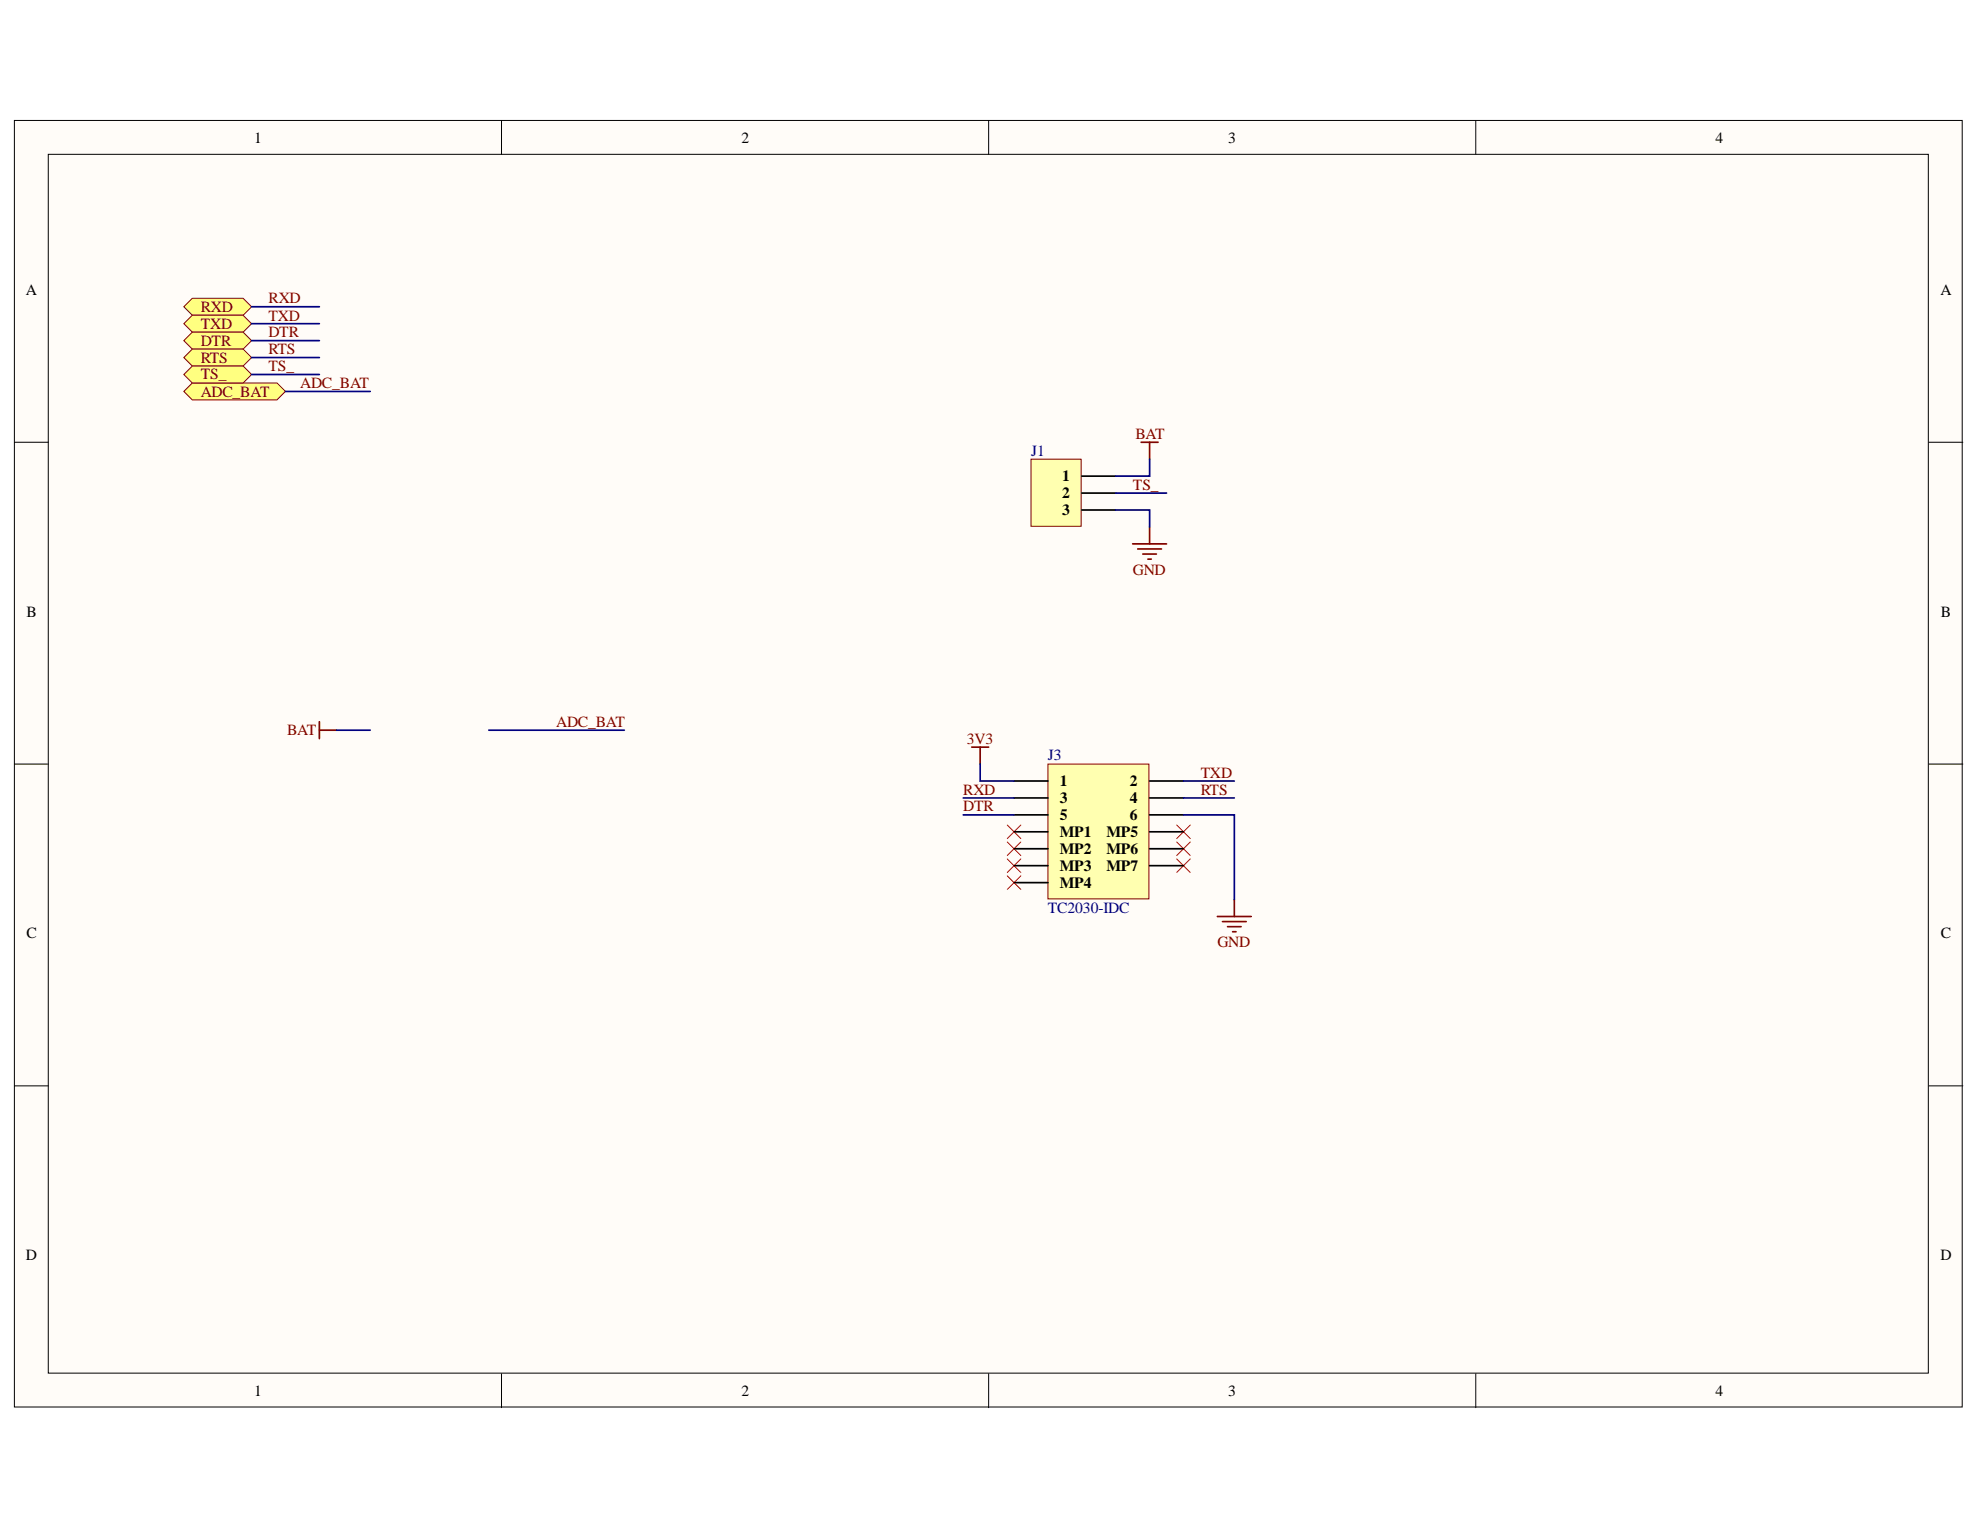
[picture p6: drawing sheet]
<svg xmlns="http://www.w3.org/2000/svg" width="279mm" height="216mm" viewBox="0 0 279 216" stroke-linecap="round" stroke-linejoin="round" font-family="sans-serif">
<defs><g id="words">
<g font-size="2.2">
<text x="35.9" y="20.1">1</text>
<text x="104.6" y="20.1">2</text>
<text x="173.3" y="20.1">3</text>
<text x="242.1" y="20.1">4</text>
<text x="3.6" y="41.6">A</text>
<text x="273.8" y="41.6">A</text>
<text x="149.9" y="67.9">1</text>
<text x="149.9" y="70.3">2</text>
<text x="149.9" y="72.7">3</text>
<text x="3.7" y="87">B</text>
<text x="273.9" y="87">B</text>
<text x="149.6" y="111">1</text>
<text x="149.6" y="113.3">3</text>
<text x="159.4" y="111">2</text>
<text x="159.4" y="113.3">4</text>
<text x="149.6" y="115.7">5</text>
<text x="149.6" y="118.1">MP1</text>
<text x="156.1" y="118.1">MP5</text>
<text x="159.4" y="115.7">6</text>
<text x="149.6" y="120.5">MP2</text>
<text x="149.6" y="122.9">MP3</text>
<text x="149.6" y="125.2">MP4</text>
<text x="156.1" y="120.5">MP6</text>
<text x="156.1" y="122.9">MP7</text>
<text x="3.7" y="132.4">C</text>
<text x="273.9" y="132.4">C</text>
<text x="3.6" y="177.8">D</text>
<text x="273.8" y="177.8">D</text>
<text x="35.9" y="196.9">1</text>
<text x="104.6" y="196.9">2</text>
<text x="173.3" y="196.9">3</text>
<text x="242.1" y="196.9">4</text>
</g>
<g font-size="2.2" fill="#800000">
<text x="28.3" y="44">RXD</text>
<text x="28.3" y="46.4">TXD</text>
<text x="37.9" y="42.8">RXD</text>
<text x="37.9" y="47.6">DTR</text>
<text x="37.9" y="45.2">TXD</text>
<text x="28.3" y="48.8">DTR</text>
<text x="28.3" y="51.2">RTS</text>
<text x="28.3" y="53.5">TS_</text>
<text x="37.9" y="50">RTS</text>
<text x="37.9" y="52.4">TS_</text>
<text x="28.3" y="56">ADC_BAT</text>
<text x="42.4" y="54.8">ADC_BAT</text>
<text x="160.2" y="61.9">BAT</text>
<text x="159.9" y="69.1">TS_</text>
<text x="159.9" y="81.1">GND</text>
<text x="40.5" y="103.8">BAT</text>
<text x="78.5" y="102.6">ADC_BAT</text>
<text x="136.4" y="104.9">3V3</text>
<text x="135.9" y="112.1">RXD</text>
<text x="169.4" y="109.8">TXD</text>
<text x="169.4" y="112.1">RTS</text>
<text x="135.9" y="114.5">DTR</text>
<text x="171.8" y="133.6">GND</text>
</g>
<g font-size="2.2" fill="#000080">
<text x="145.5" y="64.4">J1</text>
<text x="147.9" y="107.3">J3</text>
<text x="147.9" y="128.9">TC2030-IDC</text>
</g>
</g></defs>
<g fill="#fffcf8" stroke="#000" stroke-width=".14">
<path d="M2 17h274.9v181.5h-274.9z"/>
<path d="M6.8 21.8h265.3v172h-265.3z"/>
</g>
<path d="M70.8 17v4.8M139.5 17v4.8M208.2 17v4.8M2 62.4h4.8M272.2 62.4h4.8M2 107.8h4.8M272.2 107.8h4.8M2 153.2h4.8M272.2 153.2h4.8M70.8 193.9v4.7M139.5 193.9v4.7M208.2 193.9v4.7" fill="none" stroke="#000" stroke-width=".14"/>
<path d="M159.8 76.7h4.8M160.5 77.5h3.4M161.3 78.2h1.9M162 78.9h.5M162.2 74.4v2.3" fill="none" stroke="#800000" stroke-width=".24"/>
<path d="M145.5 64.8h7.1v9.5h-7.1z" fill="#ffffb0" stroke="#800000" stroke-width=".14"/>
<path d="M152.7 67.2h4.7M152.7 69.6h4.7M152.7 72h4.7" fill="none" stroke="#000" stroke-width=".24"/>
<path d="M137.1 105.4h2.4M138.3 105.4v2.4M171.8 129.3h4.8M172.5 130h3.3M173.2 130.8h1.9M173.9 131.5h.5M174.2 126.9v2.4" fill="none" stroke="#800000" stroke-width=".24"/>
<g fill="none" stroke="#f00" stroke-width=".14">
<path d="M142.1 116.4l2 1.9M142.1 118.8l2 1.9M144.1 116.4l-2 1.9M144.1 118.8l-2 1.9M166 116.4l2 1.9M166 118.8l2 1.9M168 116.4l-2 1.9M168 118.8l-2 1.9M142.1 121.2l2 1.9M142.1 123.6l2 1.9M144.1 121.2l-2 1.9M144.1 123.6l-2 1.9"/>
<path d="M166 121.2l2 1.9M168 121.2l-2 1.9"/>
</g>
<path d="M147.9 107.8h14.2v19h-14.2z" fill="#ffffb0" stroke="#800000" stroke-width=".14"/>
<g fill="none" stroke="#000" stroke-width=".24">
<path d="M143.1 110.2h4.8M143.1 112.6h4.8M143.1 115h4.8M143.1 117.4h4.8M143.1 119.8h4.8M162.2 110.2h4.8M162.2 112.6h4.8M162.2 115h4.8M162.2 117.4h4.8M162.2 119.8h4.8M143.1 122.2h4.8M143.1 124.5h4.8"/>
<path d="M162.2 122.2h4.8"/>
</g>
<g fill="#ffff80" stroke="#800000" stroke-width=".14">
<path d="M25.9 43.3l1.2-1.2h7.2l1.2 1.2-1.2 1.2h-7.2z" fill-rule="evenodd"/>
<path d="M25.9 45.7l1.2-1.2h7.2l1.2 1.2-1.2 1.2h-7.2z" fill-rule="evenodd"/>
<path d="M25.9 48.1l1.2-1.2h7.2l1.2 1.2-1.2 1.2h-7.2z" fill-rule="evenodd"/>
<path d="M25.9 50.5l1.2-1.2h7.2l1.2 1.2-1.2 1.2h-7.2z" fill-rule="evenodd"/>
<path d="M25.9 55.2l1.2-1.2h12l1.2 1.2-1.2 1.2h-12z" fill-rule="evenodd"/>
</g>
<path d="M161 62.4h2.4M162.2 62.4v2.4" fill="none" stroke="#800000" stroke-width=".24"/>
<path d="M25.9 52.8l1.2-1.1h7.2l1.2 1.1-1.2 1.2h-7.2z" fill-rule="evenodd" fill="#ffff80" stroke="#800000" stroke-width=".14"/>
<path d="M45.1 101.8v2.4M45.1 103h2.4" fill="none" stroke="#800000" stroke-width=".24"/>
<g fill="none" stroke="#000080" stroke-width=".24">
<path d="M35.5 50.5h9.6M35.5 48.1h9.6M35.5 45.7h9.6M35.5 43.3h9.6M35.5 52.8h9.6M40.3 55.2h11.9M157.4 72h4.8v2.4M157.4 69.6h7.2M162.2 64.8v2.4h-4.8M47.5 103h4.7M69 103h19.1M135.9 115h7.2"/>
<path d="M135.9 112.6h7.2M138.3 107.8v2.4h4.8M167 115h7.2v11.9M167 112.6h7.2M167 110.2h7.2"/>
</g>
<use href="#words"/>
</svg>
